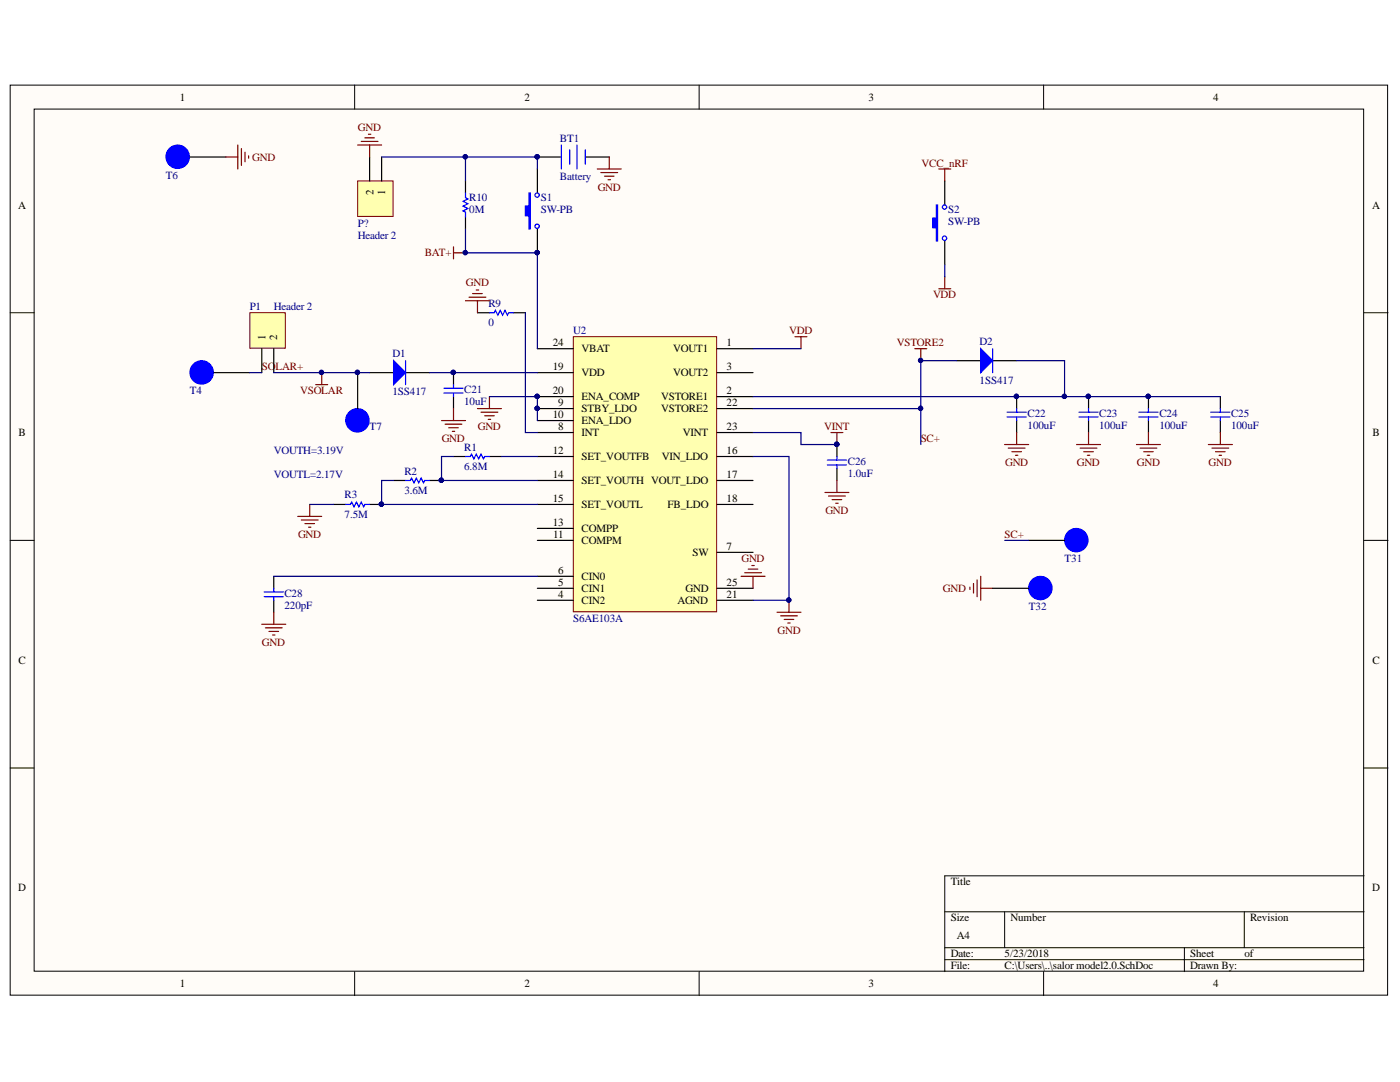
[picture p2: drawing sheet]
<svg xmlns="http://www.w3.org/2000/svg" width="279mm" height="216mm" viewBox="0 0 279 216" stroke-linecap="round" stroke-linejoin="round" font-family="sans-serif">
<defs><g id="words">
<g font-size="2.2">
<text x="35.9" y="20.1">1</text>
<text x="104.6" y="20.1">2</text>
<text x="173.3" y="20.1">3</text>
<text x="242.1" y="20.1">4</text>
<text x="3.6" y="41.6">A</text>
<text x="74.5" y="38.9" transform="rotate(-90 74.5 38.9)">2</text>
<text x="76.9" y="38.9" transform="rotate(-90 76.9 38.9)">1</text>
<text x="273.8" y="41.6">A</text>
<text x="53" y="67.9" transform="rotate(-90 53 67.9)">1</text>
<text x="55.3" y="67.9" transform="rotate(-90 55.3 67.9)">2</text>
<text x="110.3" y="69.1">24</text>
<text x="116.1" y="70.3">VBAT</text>
<text x="134.3" y="70.3">VOUT1</text>
<text x="145" y="69.1">1</text>
<text x="110.3" y="73.9">19</text>
<text x="116.1" y="75.1">VDD</text>
<text x="134.3" y="75.1">VOUT2</text>
<text x="145" y="73.9">3</text>
<text x="110.3" y="83.5">10</text>
<text x="110.3" y="78.6">20</text>
<text x="111.4" y="81.1">9</text>
<text x="116.1" y="82.3">STBY_LDO</text>
<text x="116.1" y="79.8">ENA_COMP</text>
<text x="132" y="79.8">VSTORE1</text>
<text x="132" y="82.3">VSTORE2</text>
<text x="145" y="78.6">2</text>
<text x="145" y="81.1">22</text>
<text x="3.7" y="87">B</text>
<text x="111.4" y="85.8">8</text>
<text x="116.1" y="87">INT</text>
<text x="116.1" y="84.7">ENA_LDO</text>
<text x="136.3" y="87">VINT</text>
<text x="145" y="85.8">23</text>
<text x="273.9" y="87">B</text>
<text x="110.3" y="90.7">12</text>
<text x="110.3" y="95.4">14</text>
<text x="116.1" y="91.8">SET_VOUTFB</text>
<text x="132.1" y="91.8">VIN_LDO</text>
<text x="145" y="90.7">16</text>
<text x="145" y="95.4">17</text>
<text x="110.3" y="100.2">15</text>
<text x="116.1" y="96.6">SET_VOUTH VOUT_LDO</text>
<text x="116.1" y="101.4">SET_VOUTL</text>
<text x="133.2" y="101.4">FB_LDO</text>
<text x="145" y="100.2">18</text>
<text x="110.3" y="105">13</text>
<text x="110.4" y="107.3">11</text>
<text x="116.1" y="106.1">COMPP</text>
<text x="116.1" y="108.6">COMPM</text>
<text x="138.2" y="111">SW</text>
<text x="145" y="109.8">7</text>
<text x="111.4" y="119.3">4</text>
<text x="111.4" y="116.9">5</text>
<text x="111.4" y="114.5">6</text>
<text x="116.1" y="118.1">CIN1</text>
<text x="116.1" y="115.7">CIN0</text>
<text x="136.8" y="118.1">GND</text>
<text x="145" y="119.3">21</text>
<text x="145" y="116.9">25</text>
<text x="116.1" y="120.5">CIN2</text>
<text x="135.2" y="120.5">AGND</text>
<text x="3.7" y="132.4">C</text>
<text x="273.9" y="132.4">C</text>
<text x="3.6" y="177.9">D</text>
<text x="189.8" y="176.7">Title</text>
<text x="273.8" y="177.9">D</text>
<text x="189.8" y="183.9">Size</text>
<text x="201.7" y="183.9">Number</text>
<text x="249.5" y="183.9">Revision</text>
<text x="189.8" y="191.1">Date:</text>
<text x="190.9" y="187.4">A4</text>
<text x="200.5" y="191.1">5/23/2018</text>
<text x="237.6" y="191.1">Sheet</text>
<text x="248.4" y="191.1">of</text>
<text x="35.9" y="197">1</text>
<text x="104.6" y="197">2</text>
<text x="173.3" y="197">3</text>
<text x="189.8" y="193.4">File:</text>
<text x="200.5" y="193.4">C:\Users\..\salor model2.0.SchDoc</text>
<text x="237.6" y="193.4">Drawn By:</text>
<text x="242.1" y="197">4</text>
</g>
<g font-size="2.2" fill="#800000">
<text x="71.4" y="26">GND</text>
<text x="50.3" y="32">GND</text>
<text x="183.9" y="33.2">VCC_nRF</text>
<text x="119.3" y="38.1">GND</text>
<text x="84.8" y="51.2">BAT+</text>
<text x="93" y="57.2">GND</text>
<text x="186.2" y="59.5">VDD</text>
<text x="157.5" y="66.7">VDD</text>
<text x="179" y="69.1">VSTORE2</text>
<text x="52.3" y="73.9">SO</text>
<text x="55" y="73.9">LAR+</text>
<text x="59.9" y="78.6">VSOLAR</text>
<text x="88.2" y="88.2">GND</text>
<text x="95.3" y="85.8">GND</text>
<text x="164.5" y="85.8">VINT</text>
<text x="183.7" y="88.2">SC+</text>
<text x="200.6" y="93">GND</text>
<text x="214.9" y="93">GND</text>
<text x="226.9" y="93">GND</text>
<text x="241.2" y="93">GND</text>
<text x="59.5" y="107.3">GND</text>
<text x="164.7" y="102.6">GND</text>
<text x="200.5" y="107.3">SC+</text>
<text x="148" y="112.1">GND</text>
<text x="188.1" y="118.1">GND</text>
<text x="52.3" y="128.9">GND</text>
<text x="155.2" y="126.5">GND</text>
</g>
<g font-size="2.2" fill="#000080">
<text x="111.8" y="28.2">BT1</text>
<text x="33.1" y="35.7">T6</text>
<text x="111.8" y="35.9">Battery</text>
<text x="93.7" y="40.2">R10</text>
<text x="107.9" y="40.2">S1</text>
<text x="71.4" y="45.2">P?</text>
<text x="71.4" y="47.6">Header 2</text>
<text x="93.7" y="42.5">0M</text>
<text x="107.9" y="42.5">SW-PB</text>
<text x="189.2" y="42.5">S2</text>
<text x="189.2" y="45">SW-PB</text>
<text x="49.8" y="61.9">P1</text>
<text x="54.7" y="61.9">Header 2</text>
<text x="97.5" y="61.2">R9</text>
<text x="97.5" y="65">0</text>
<text x="78.3" y="71.3">D1</text>
<text x="114.4" y="66.7">U2</text>
<text x="195.5" y="68.8">D2</text>
<text x="195.5" y="76.5">1SS417</text>
<text x="37.9" y="78.6">T4</text>
<text x="78.3" y="78.9">1SS417</text>
<text x="92.6" y="78.4">C21</text>
<text x="92.6" y="80.8">10uF</text>
<text x="205.1" y="83.2">C22</text>
<text x="219.4" y="83.2">C23</text>
<text x="231.4" y="83.2">C24</text>
<text x="245.7" y="83.2">C25</text>
<text x="73.8" y="85.8">T7</text>
<text x="92.6" y="89.9">R1</text>
<text x="205.1" y="85.6">100uF</text>
<text x="219.4" y="85.6">100uF</text>
<text x="231.4" y="85.6">100uF</text>
<text x="245.7" y="85.6">100uF</text>
<text x="54.7" y="90.7">VOUTH=3.19V</text>
<text x="54.7" y="95.4">VOUTL=2.17V</text>
<text x="80.7" y="94.7">R2</text>
<text x="92.6" y="93.7">6.8M</text>
<text x="169.2" y="92.8">C26</text>
<text x="169.2" y="95.1">1.0uF</text>
<text x="68.8" y="99.5">R3</text>
<text x="80.7" y="98.5">3.6M</text>
<text x="68.8" y="103.3">7.5M</text>
<text x="212.4" y="112.1">T31</text>
<text x="56.8" y="119.1">C28</text>
<text x="56.8" y="121.4">220pF</text>
<text x="114.4" y="124.1">S6AE103A</text>
<text x="205.3" y="121.7">T32</text>
</g>
</g></defs>
<g fill="#fffcf8" stroke="#000" stroke-width=".2">
<path d="M2 17h274.9v181.6h-274.9z"/>
<path d="M6.8 21.8h265.3v172h-265.3z"/>
</g>
<g fill="none" stroke="#000" stroke-width=".2">
<path d="M70.8 17v4.8M139.5 17v4.8M208.3 17v4.8M2 62.4h4.8M272.2 62.4h4.8M2 107.8h4.8M272.2 107.8h4.8M2 153.2h4.8M272.2 153.2h4.8M272.2 174.8h-83.7v19.1M70.8 193.9v4.8M139.5 193.9v4.8"/>
<path d="M188.5 181.9h83.7M188.5 189.1h83.7M188.5 191.5h83.7M200.5 181.9v7.2M208.3 193.9v4.8M236.4 189.1v4.8M248.3 181.9v7.2"/>
</g>
<g fill="none" stroke="#800000" stroke-width=".24">
<path d="M97.7 79.1v2.4M158.7 67.2h2.3M159.9 67.2v2.4M88.1 83.9h4.8M88.8 84.6h3.4M89.5 85.4h2M90.3 86.1h.4M90.5 81.5v2.4M95.3 81.5h4.8M96 82.2h3.4M96.7 83h1.9M97.4 83.7h.5"/>
<path d="M59.4 103h4.8M60.1 103.8h3.4M60.9 104.5h1.9M61.6 105.2h.5M61.8 100.7v2.3"/>
</g>
<path d="M90.5 74.4v2.3M90.5 79.1v2.4M190.9 72h4.8M198.1 72h4.8M78.5 95.9h2.4M85.7 95.9h2.4M90.5 91.1h2.4M97.7 91.1h2.4M66.6 100.7h2.4M73.8 100.7h2.4" fill="none" stroke="#000" stroke-width=".24"/>
<path d="M88.6 77.5h3.8M88.6 78.4h3.8M90.5 76.7v.8M90.5 78.4v.7M80.9 95.9h1l.2-.5 .5 1 .5-1 .5 1 .4-1 .5 1 .3-.5h.9M92.9 91.1h1l.2-.5 .5 1 .4-1 .5 1 .5-1 .5 1 .2-.5h1M69 100.7h.9l.3-.5 .5 .9 .4-.9 .5 .9 .5-.9 .5 .9 .2-.4h1" fill="none" stroke="#00f" stroke-width=".24"/>
<g fill="#000080" stroke="#000080" stroke-width=".2">
<circle cx="88.1" cy="95.8" r=".43"/>
<circle cx="76.1" cy="100.6" r=".43"/>
<circle cx="90.5" cy="74.3" r=".43"/>
</g>
<path d="M195.7 69.6l2.4 2.4-2.4 2.4z" fill="#00f"/>
<path d="M195.7 69.6l2.4 2.4-2.4 2.4zM198.1 69.6v4.8" fill="none" stroke="#00f" stroke-width=".24"/>
<path d="M157.5 119.8v2.4M155.1 122.2h4.8M155.8 122.9h3.3M156.5 123.6h1.9M157.2 124.3h.5" fill="none" stroke="#800000" stroke-width=".24"/>
<circle cx="157.4" cy="119.7" r=".43" fill="#000080" stroke="#000080" stroke-width=".2"/>
<path d="M114.4 67.2h28.6v54.9h-28.6z" fill="#ffffb0" stroke="#800000" stroke-width=".2"/>
<g fill="none" stroke="#000" stroke-width=".24">
<path d="M73.8 74.4h4.7M80.9 74.4h4.8M107.2 69.6h7.2M107.2 79.1h7.2M107.2 74.4h7.2M143.1 69.6h7.2M143.1 79.1h7.2M143.1 74.4h7.2M202.9 79.1v2.4M217.2 79.1v2.4M229.2 79.1v2.4M243.5 79.1v2.4"/>
<path d="M107.2 86.3h7.2M107.2 81.5h7.2M107.2 83.9h7.2M107.2 91.1h7.2M107.2 95.9h7.2M143.1 86.3h7.2M143.1 81.5h7.2M143.1 91.1h7.2M143.1 95.9h7.2M167 88.7v2.4M167 93.5v2.4M202.9 83.9v2.4"/>
<path d="M217.2 83.9v2.4M229.2 83.9v2.4M243.5 83.9v2.4M54.6 115v2.4M54.6 119.8v2.4M107.2 119.8h7.2M107.2 117.4h7.2M107.2 115h7.2M107.2 107.8h7.2M107.2 105.4h7.2M107.2 100.7h7.2M143.1 119.8h7.2"/>
<path d="M143.1 117.4h7.2M143.1 110.2h7.2M143.1 100.7h7.2"/>
</g>
<g fill="#000080" stroke="#000080" stroke-width=".2">
<circle cx="107.2" cy="81.5" r=".43"/>
<circle cx="107.2" cy="79.1" r=".43"/>
<circle cx="183.7" cy="71.9" r=".43"/>
<circle cx="202.8" cy="79.1" r=".43"/>
<circle cx="217.2" cy="79.1" r=".43"/>
<circle cx="229.1" cy="79.1" r=".43"/>
<circle cx="167" cy="88.7" r=".43"/>
</g>
<g fill="none" stroke="#00f" stroke-width=".24">
<path d="M165.1 91.8h3.8M165.1 92.8h3.8M167 91.1v.7M167 92.8v.7M201 82.2h3.8M201 83.2h3.8M202.9 81.5v.7M202.9 83.2v.7M215.3 82.2h3.9M215.3 83.2h3.9M217.2 81.5v.7M217.2 83.2v.7"/>
<path d="M227.3 82.2h3.8M227.3 83.2h3.8M229.2 81.5v.7M229.2 83.2v.7M241.6 82.2h3.9M241.6 83.2h3.9M243.5 81.5v.7M243.5 83.2v.7M52.7 118.1h3.9M52.7 119.1h3.9M54.6 117.4v.7M54.6 119.1v.7"/>
</g>
<g fill="none" stroke="#800000" stroke-width=".24">
<path d="M182.6 69.6h2.4M183.8 69.6v2.4M165.8 86.3h2.4M167 86.3v2.4M200.5 88.7h4.8M201.2 89.4h3.4M201.9 90.1h2M202.7 90.9h.4M202.9 86.3v2.4M214.9 88.7h4.7M215.6 89.4h3.3M216.3 90.1h1.9"/>
<path d="M217 90.9h.5M217.2 86.3v2.4M226.8 88.7h4.8M227.5 89.4h3.4M228.2 90.1h2M229 90.9h.4M229.2 86.3v2.4M241.2 88.7h4.7M241.9 89.4h3.3M242.6 90.1h1.9M243.3 90.9h.5M243.5 86.3v2.4"/>
<path d="M52.2 124.6h4.8M53 125.3h3.3M53.7 126h1.9M54.4 126.7h.5M54.6 122.2v2.4"/>
</g>
<path d="M78.5 72l2.4 2.4-2.4 2.3z" fill="#00f"/>
<path d="M78.5 72l2.4 2.4-2.4 2.3zM80.9 72v4.7M97.7 62.4h.9l.3-.5 .5 1 .4-1 .5 1 .5-1 .5 1 .2-.5h1" fill="none" stroke="#00f" stroke-width=".24"/>
<g fill="none" stroke="#800000" stroke-width=".24">
<path d="M45.1 31.3h2.4M47.5 28.9v4.8M48.2 29.7v3.3M48.9 30.4v1.9M49.6 31.1v.5M187.4 33.7h2.3M188.5 33.7v2.4M93.6 59.3h3.4M94.3 58.6h1.9M95 57.9h.5M187.4 57.6h2.3M188.5 55.2v2.4"/>
<path d="M63 76.7h2.4M64.2 74.4v2.3M92.9 60h4.8M95.3 60v2.4M164.6 98.3h4.8M165.4 99h3.3M166.1 99.7h1.9M167 95.9v2.4M147.9 115h4.8M148.6 114.3h3.4M149.3 113.6h1.9M150 112.8h.5"/>
<path d="M150.3 115v2.4M166.8 100.4h.5M193.6 117.1v.5M194.3 116.4v1.9M195 115.7v3.4M195.7 115v4.8M195.7 117.4h2.4"/>
</g>
<g fill="#00f" stroke="#00f" stroke-width=".2">
<circle cx="40.2" cy="74.3" r="2.34"/>
<circle cx="35.5" cy="31.3" r="2.34"/>
<circle cx="71.3" cy="83.9" r="2.34"/>
<circle cx="214.8" cy="107.8" r="2.34"/>
<circle cx="207.6" cy="117.3" r="2.34"/>
</g>
<path d="M37.9 31.3h7.2M107.2 33.7v4.8M107.2 45.7v4.8M42.7 74.4h7.2M71.4 74.4v7.1M95.3 62.4h2.4M102.5 62.4h2.4M198.1 117.4h7.2M205.3 107.8h7.2" fill="none" stroke="#000" stroke-width=".24"/>
<g fill="#000080" stroke="#000080" stroke-width=".2">
<circle cx="64.2" cy="74.3" r=".43"/>
<circle cx="71.3" cy="74.3" r=".43"/>
<circle cx="107.2" cy="50.4" r=".43"/>
</g>
<path d="M105.6 38.5h.2v7.2h-.2v-2.7h-.7v-1.9h.7z" fill-rule="evenodd" fill="#00f"/>
<g fill="none" stroke="#00f" stroke-width=".24">
<path d="M105.6 38.5h.2v7.2h-.2v-2.7h-.7v-1.9h.7z"/>
<circle cx="107.2" cy="38.9" r=".43"/>
<circle cx="107.2" cy="45.1" r=".43"/>
</g>
<circle cx="107.2" cy="50.4" r=".43" fill="#000080" stroke="#000080" stroke-width=".2"/>
<path d="M188.5 36.1v4.8M188.5 48.1v4.7" fill="none" stroke="#000" stroke-width=".24"/>
<path d="M186.9 40.9h.2v7.2h-.2v-2.7h-.7v-1.9h.7z" fill-rule="evenodd" fill="#00f"/>
<g fill="none" stroke="#00f" stroke-width=".24">
<path d="M92.9 38.5v1l.5 .2-1 .5 1 .5-1 .4 1 .5-1 .5 .5 .2v1M112 28.9v4.8M113.7 29.9v2.9M115.1 28.9v4.8M116.8 29.9v2.9M186.9 40.9h.2v7.2h-.2v-2.7h-.7v-1.9h.7z"/>
<circle cx="188.5" cy="41.3" r=".43"/>
<circle cx="188.5" cy="47.5" r=".43"/>
</g>
<path d="M92.9 36.1v2.4M107.2 31.3h4.8M116.8 31.3h4.8M92.9 43.3v2.4" fill="none" stroke="#000" stroke-width=".24"/>
<g fill="#000080" stroke="#000080" stroke-width=".2">
<circle cx="107.2" cy="31.3" r=".43"/>
<circle cx="92.8" cy="50.4" r=".43"/>
</g>
<path d="M119.2 33.7h4.8M119.9 34.4h3.4M120.6 35.2h1.9M121.4 35.9h.4M121.6 31.3v2.4M90.5 49.3v2.3M90.5 50.5h2.4" fill="none" stroke="#800000" stroke-width=".24"/>
<path d="M49.9 62.4h7v7.1h-7z" fill="#ffffb0" stroke="#800000" stroke-width=".2"/>
<path d="M52.2 69.6v4.8M54.6 69.6v4.8" fill="none" stroke="#000" stroke-width=".24"/>
<g fill="none" stroke="#000080" stroke-width=".24">
<path d="M107.2 33.7v-2.4h-14.3v4.8M92.9 45.7v4.8h14.3v19.1M188.5 52.8v2.4M49.9 74.4h2.3M54.6 74.4h19.2M85.7 74.4h21.5M97.7 79.1h9.5v4.8M104.9 62.4v23.9h2.3M150.3 79.1h93.2M150.3 69.6h9.6M190.9 72h-7.1v9.5h-33.5M202.9 72h9.6v7.1"/>
<path d="M78.5 95.9h-2.3v4.8h31M90.5 91.1h-2.4v4.8h19.1M100.1 91.1h7.1M150.3 91.1h7.2v28.7h-7.2M150.3 86.3h9.6v2.4h7.1M183.8 81.5v7.2M54.6 115h52.6M61.8 100.7h4.8M200.5 107.8h4.8"/>
</g>
<g fill="#000080" stroke="#000080" stroke-width=".2">
<circle cx="107.2" cy="81.5" r=".43"/>
<circle cx="107.2" cy="79.1" r=".43"/>
<circle cx="88.1" cy="95.8" r=".43"/>
<circle cx="76.1" cy="100.6" r=".43"/>
<circle cx="157.4" cy="119.7" r=".43"/>
<circle cx="183.7" cy="71.9" r=".43"/>
<circle cx="183.7" cy="81.5" r=".43"/>
<circle cx="212.4" cy="79.1" r=".43"/>
<circle cx="167" cy="88.7" r=".43"/>
<circle cx="202.8" cy="79.1" r=".43"/>
<circle cx="217.2" cy="79.1" r=".43"/>
<circle cx="229.1" cy="79.1" r=".43"/>
<circle cx="90.5" cy="74.3" r=".43"/>
<circle cx="92.8" cy="50.4" r=".43"/>
<circle cx="107.2" cy="50.4" r=".43"/>
<circle cx="92.8" cy="31.3" r=".43"/>
<circle cx="107.2" cy="31.3" r=".43"/>
<circle cx="64.2" cy="74.3" r=".43"/>
<circle cx="71.3" cy="74.3" r=".43"/>
</g>
<path d="M71.4 36.1h7.1v7.1h-7.1z" fill="#ffffb0" stroke="#800000" stroke-width=".2"/>
<path d="M73.8 31.3v4.8M76.2 31.3v4.8" fill="none" stroke="#000" stroke-width=".24"/>
<path d="M76.2 31.3h16.7" fill="none" stroke="#000080" stroke-width=".24"/>
<circle cx="92.8" cy="31.3" r=".43" fill="#000080" stroke="#000080" stroke-width=".2"/>
<path d="M71.4 28.9h4.8M72.1 28.2h3.3M72.8 27.5h1.9M73.5 26.8h.5M73.8 28.9v2.4" fill="none" stroke="#800000" stroke-width=".24"/>
<use href="#words"/>
</svg>
